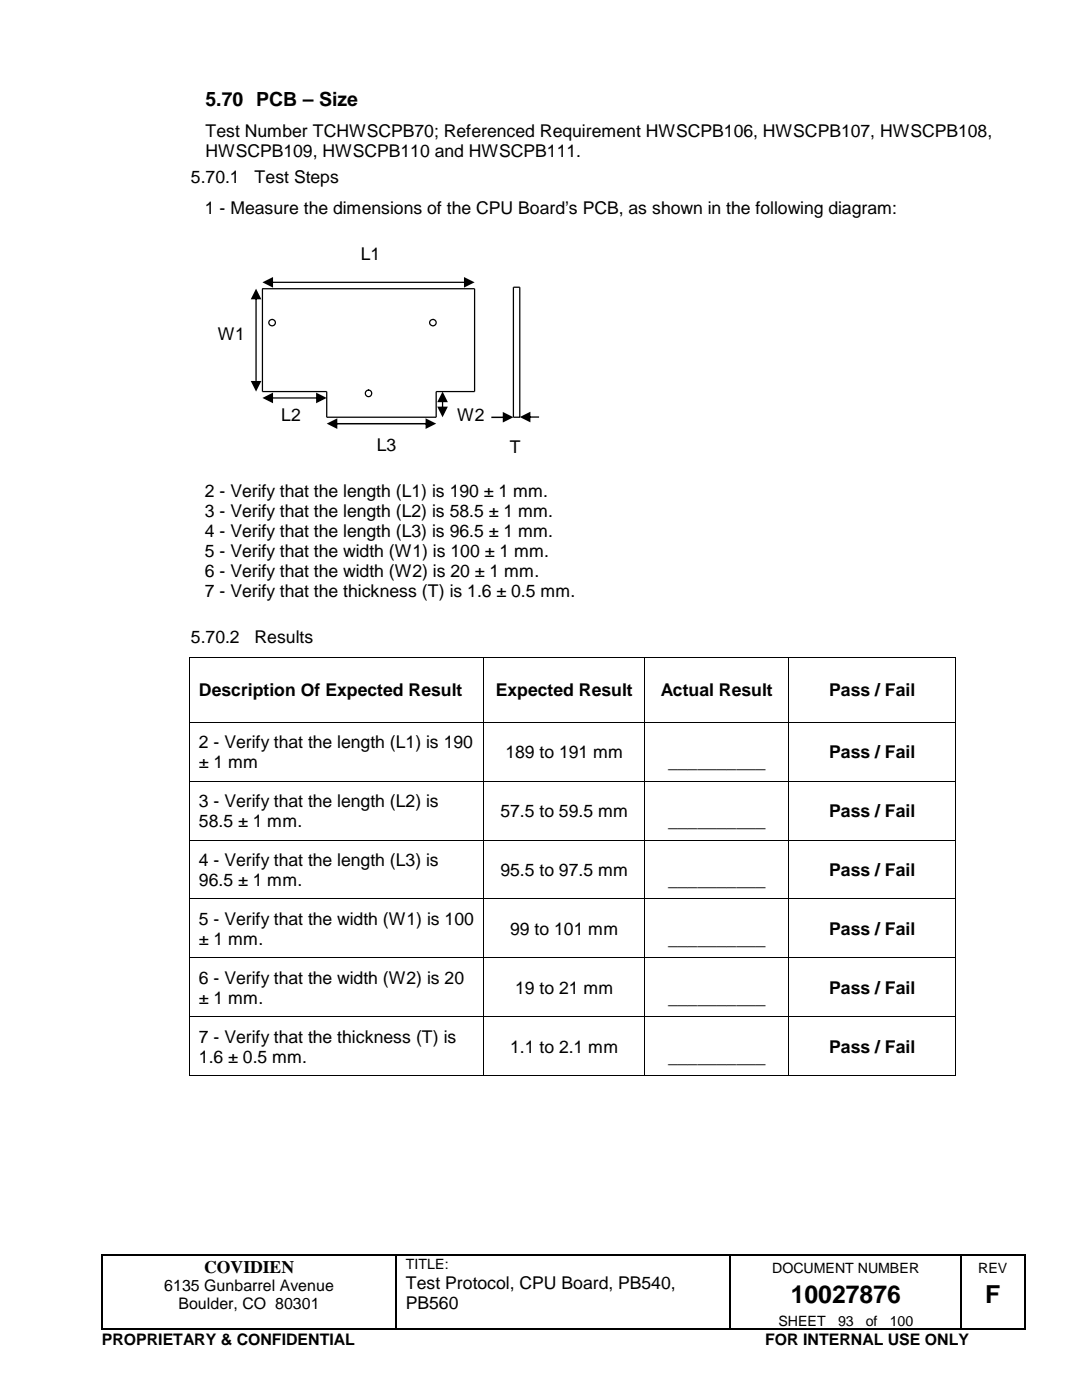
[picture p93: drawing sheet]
<svg xmlns="http://www.w3.org/2000/svg" width="216mm" height="279mm" viewBox="0 0 216 279" stroke-linecap="round" stroke-linejoin="round" font-family="sans-serif">
<defs><g id="words">
<g font-size="4.9">
<text x="157.8" y="260.1">10027876</text>
<text x="196.6" y="260.1">F</text>
</g>
<text font-size="3.9" x="41" y="21.1">5.70 PCB – Size</text>
<g font-size="3.5">
<text x="41" y="27.4">Test Number TCHWSCPB70; Referenced Requirement HWSCPB106, HWSCPB107, HWSCPB108,</text>
<text x="41" y="31.4">HWSCPB109, HWSCPB110 and HWSCPB111.</text>
<text x="38.1" y="36.5">5.70.1</text>
<text x="50.8" y="36.5">Test Steps</text>
<text x="40.9" y="42.6">1 - Measure the dimensions of the CPU Board’s PCB, as shown in the following diagram:</text>
<text x="72" y="51.9">L1</text>
<text x="43.4" y="67.8">W1</text>
<text x="56.1" y="84">L2</text>
<text x="91.2" y="84">W2</text>
<text x="75.2" y="90">L3</text>
<text x="101.7" y="90.4">T</text>
<text x="40.9" y="99.1">2 - Verify that the length (L1) is 190 ± 1 mm.</text>
<text x="40.9" y="103.1">3 - Verify that the length (L2) is 58.5 ± 1 mm.</text>
<text x="40.9" y="107.1">4 - Verify that the length (L3) is 96.5 ± 1 mm.</text>
<text x="40.9" y="111.2">5 - Verify that the width (W1) is 100 ± 1 mm.</text>
<text x="40.9" y="115.2">6 - Verify that the width (W2) is 20 ± 1 mm.</text>
<text x="40.9" y="119.2">7 - Verify that the thickness (T) is 1.6 ± 0.5 mm.</text>
<text x="38.1" y="128.3">5.70.2</text>
<text x="50.8" y="128.3">Results</text>
<text x="39.7" y="139">Description Of Expected Result</text>
<text x="98.9" y="139">Expected Result</text>
<text x="131.9" y="139">Actual Result</text>
<text x="165.5" y="139">Pass / Fail</text>
<text x="39.7" y="149.2">2 - Verify that the length (L1) is 190</text>
<text x="39.7" y="153.2">± 1 mm</text>
<text x="100.8" y="151.2">189 to 191 mm</text>
<text x="133.3" y="153.2">__________</text>
<text x="165.5" y="151.3">Pass / Fail</text>
<text x="39.7" y="161">3 - Verify that the length (L2) is</text>
<text x="39.7" y="165">58.5 ± 1 mm.</text>
<text x="99.9" y="163">57.5 to 59.5 mm</text>
<text x="133.3" y="165">__________</text>
<text x="165.5" y="163">Pass / Fail</text>
<text x="39.7" y="172.8">4 - Verify that the length (L3) is</text>
<text x="39.7" y="176.8">96.5 ± 1 mm.</text>
<text x="99.9" y="174.8">95.5 to 97.5 mm</text>
<text x="133.3" y="176.8">__________</text>
<text x="165.5" y="174.8">Pass / Fail</text>
<text x="39.7" y="184.5">5 - Verify that the width (W1) is 100</text>
<text x="39.7" y="188.6">± 1 mm.</text>
<text x="101.8" y="186.5">99 to 101 mm</text>
<text x="133.3" y="188.6">__________</text>
<text x="165.5" y="186.6">Pass / Fail</text>
<text x="39.7" y="196.3">6 - Verify that the width (W2) is 20</text>
<text x="39.7" y="200.3">± 1 mm.</text>
<text x="102.8" y="198.3">19 to 21 mm</text>
<text x="133.3" y="200.3">__________</text>
<text x="165.5" y="198.3">Pass / Fail</text>
<text x="39.7" y="208.1">7 - Verify that the thickness (T) is</text>
<text x="39.7" y="212.1">1.6 ± 0.5 mm.</text>
<text x="101.8" y="210.1">1.1 to 2.1 mm</text>
<text x="133.3" y="212.1">__________</text>
<text x="165.5" y="210.1">Pass / Fail</text>
<text x="40.7" y="254">COVIDIEN</text>
<text x="81" y="257.2">Test Protocol, CPU Board, PB540,</text>
<text x="81" y="261.2">PB560</text>
</g>
<g font-size="3.2">
<text x="32.8" y="257.7">6135 Gunbarrel Avenue</text>
<text x="35.6" y="261.3">Boulder, CO 80301</text>
<text x="20.3" y="268.5">PROPRIETARY &amp; CONFIDENTIAL</text>
<text x="152.7" y="268.5">FOR INTERNAL USE ONLY</text>
</g>
<g font-size="2.8">
<text x="81" y="253.3">TITLE:</text>
<text x="154.1" y="254">DOCUMENT NUMBER</text>
<text x="195.2" y="254">REV</text>
<text x="155.3" y="264.5">SHEET</text>
<text x="167.2" y="264.5">93</text>
<text x="172.8" y="264.5">of</text>
<text x="177.5" y="264.5">100</text>
</g>
</g></defs>
<g fill="#000">
<path d="M37.7 131.2h.2v.2h-.2zM96.4 131.2h.2v.2h-.2zM128.6 131.2h.2v.2h-.2zM157.3 131.2h.2v.2h-.2zM190.6 131.2h.2v.2h-.2zM37.7 144h.2v.2h-.2zM37.7 155.8h.2v.2h-.2zM96.4 144h.2v.2h-.2zM96.4 155.8h.2v.2h-.2zM128.6 144h.2v.2h-.2zM128.6 155.8h.2v.2h-.2zM157.3 144h.2v.2h-.2z"/>
<path d="M157.3 155.8h.2v.2h-.2zM190.6 144h.2v.2h-.2zM190.6 155.8h.2v.2h-.2zM37.7 167.6h.2v.1h-.2zM37.7 179.3h.2v.2h-.2zM96.4 167.6h.2v.1h-.2zM96.4 179.3h.2v.2h-.2zM128.6 167.6h.2v.1h-.2zM128.6 179.3h.2v.2h-.2zM157.3 167.6h.2v.1h-.2zM157.3 179.3h.2v.2h-.2zM190.6 167.6h.2v.1h-.2z"/>
<path d="M190.6 179.3h.2v.2h-.2zM37.7 191.1h.2v.2h-.2zM96.4 191.1h.2v.2h-.2zM128.6 191.1h.2v.2h-.2zM157.3 191.1h.2v.2h-.2zM190.6 191.1h.2v.2h-.2zM37.7 202.9h.2v.1h-.2zM37.7 214.6h.2v.2h-.2zM96.4 202.9h.2v.1h-.2zM96.4 214.6h.2v.2h-.2zM128.6 202.9h.2v.1h-.2zM128.6 214.6h.2v.2h-.2z"/>
<path d="M157.3 202.9h.2v.1h-.2zM157.3 214.6h.2v.2h-.2zM190.6 202.9h.2v.1h-.2zM190.6 214.6h.2v.2h-.2zM20.2 250.4h.2v.3h-.2zM79 250.4h.2v.3h-.2zM145.6 250.4h.3v.3h-.3zM191.6 250.4h.3v.3h-.3zM204.3 250.4h.3v.3h-.3zM20.2 265.2h.2v.2h-.2zM79 265.2h.2v.2h-.2zM145.6 265.2h.3v.2h-.3z"/>
<path d="M191.6 265.2h.3v.2h-.3zM204.3 265.2h.3v.2h-.3z"/>
<path d="M54.1 56.2h38.9v.3h-38.9zM52.4 56.3l2.1-1v2.1zM92.6 55.3l2.1 1-2.1 1.1z"/>
<path d="M51 59.4h.2v17h-.2zM51.1 57.6l1.1 2.1h-2.2zM50 76h2.2l-1.1 2.1z"/>
<path d="M54.1 79.3h9.4v.2h-9.4zM52.4 79.4l2.1-1v2.1zM63.1 78.4l2.1 1-2.1 1.1z"/>
<path d="M67 84.4h18.3v.3h-18.3zM65.2 84.5l2.1-1v2.1zM84.9 83.5l2.1 1-2.1 1.1z"/>
<path d="M88.2 79.9h.2v1.6h-.2zM88.3 78.1l1.1 2.2h-2.2zM87.2 81.2h2.2l-1.1 2.1z"/>
<path d="M98 83.1h2.7v.3h-2.7zM100.3 82.2l2.1 1.1-2.1 1z"/>
<path d="M105.5 83.1h2.1v.3h-2.1zM103.7 83.2l2.1-1v2.1z"/>
</g>
<g fill="none" stroke="#000" stroke-width=".25">
<path d="M52.4 57.6h42.3v20.5h-7.7v5.2h-21.8v-5.2h-12.8zM102.4 57.3h1.3v26h-1.3zM20.3 250.7v14.5M20.4 250.5h58.5M79.1 250.7v14.5M79.2 250.5h66.4M145.8 250.7v14.5M145.9 250.5h45.7M191.8 250.7v14.5M191.9 250.5h12.4M204.5 250.7v14.5M20.4 265.3h58.5"/>
<path d="M79.2 265.3h66.4M145.9 265.3h45.7M191.9 265.3h12.4"/>
</g>
<g fill="none" stroke="#000" stroke-width=".2">
<path d="M37.8 131.4v12.6M37.9 131.3h58.5M96.5 131.4v12.6M96.6 131.3h32M128.7 131.4v12.6M128.8 131.3h28.5M157.4 131.4v12.6M157.5 131.3h33.1M190.7 131.4v12.6M37.8 144.2v11.6M37.8 156v11.6M37.9 144.1h58.5"/>
<path d="M37.9 155.9h58.5M96.5 144.2v11.6M96.5 156v11.6M96.6 144.1h32M96.6 155.9h32M128.7 144.2v11.6M128.7 156v11.6M128.8 144.1h28.5M128.8 155.9h28.5M157.4 144.2v11.6M157.4 156v11.6M157.5 144.1h33.1"/>
<path d="M157.5 155.9h33.1M190.7 144.2v11.6M190.7 156v11.6M37.8 167.7v11.6M37.8 179.5v11.6M37.9 167.6h58.5M37.9 179.4h58.5M96.5 167.7v11.6M96.5 179.5v11.6M96.6 167.6h32M96.6 179.4h32M128.7 167.7v11.6"/>
<path d="M128.7 179.5v11.6M128.8 167.6h28.5M128.8 179.4h28.5M157.4 167.7v11.6M157.4 179.5v11.6M157.5 167.6h33.1M157.5 179.4h33.1M190.7 167.7v11.6M190.7 179.5v11.6M37.8 191.3v11.6M37.9 191.2h58.5M96.5 191.3v11.6"/>
<path d="M96.6 191.2h32M128.7 191.3v11.6M128.8 191.2h28.5M157.4 191.3v11.6M157.5 191.2h33.1M190.7 191.3v11.6M37.8 203v11.6M37.9 202.9h58.5M37.9 214.7h58.5M96.5 203v11.6M96.6 202.9h32M96.6 214.7h32"/>
<path d="M128.7 203v11.6M128.8 202.9h28.5M128.8 214.7h28.5M157.4 203v11.6M157.5 202.9h33.1M157.5 214.7h33.1M190.7 203v11.6"/>
</g>
<circle cx="54.3" cy="64.4" r=".64" fill="#fff"/>
<circle cx="54.3" cy="64.4" r=".64" fill="none" stroke="#000" stroke-width=".25"/>
<circle cx="86.4" cy="64.4" r=".64" fill="#fff"/>
<circle cx="86.4" cy="64.4" r=".64" fill="none" stroke="#000" stroke-width=".25"/>
<circle cx="73.5" cy="78.5" r=".65" fill="#fff"/>
<circle cx="73.5" cy="78.5" r=".65" fill="none" stroke="#000" stroke-width=".25"/>
<use href="#words"/>
</svg>
